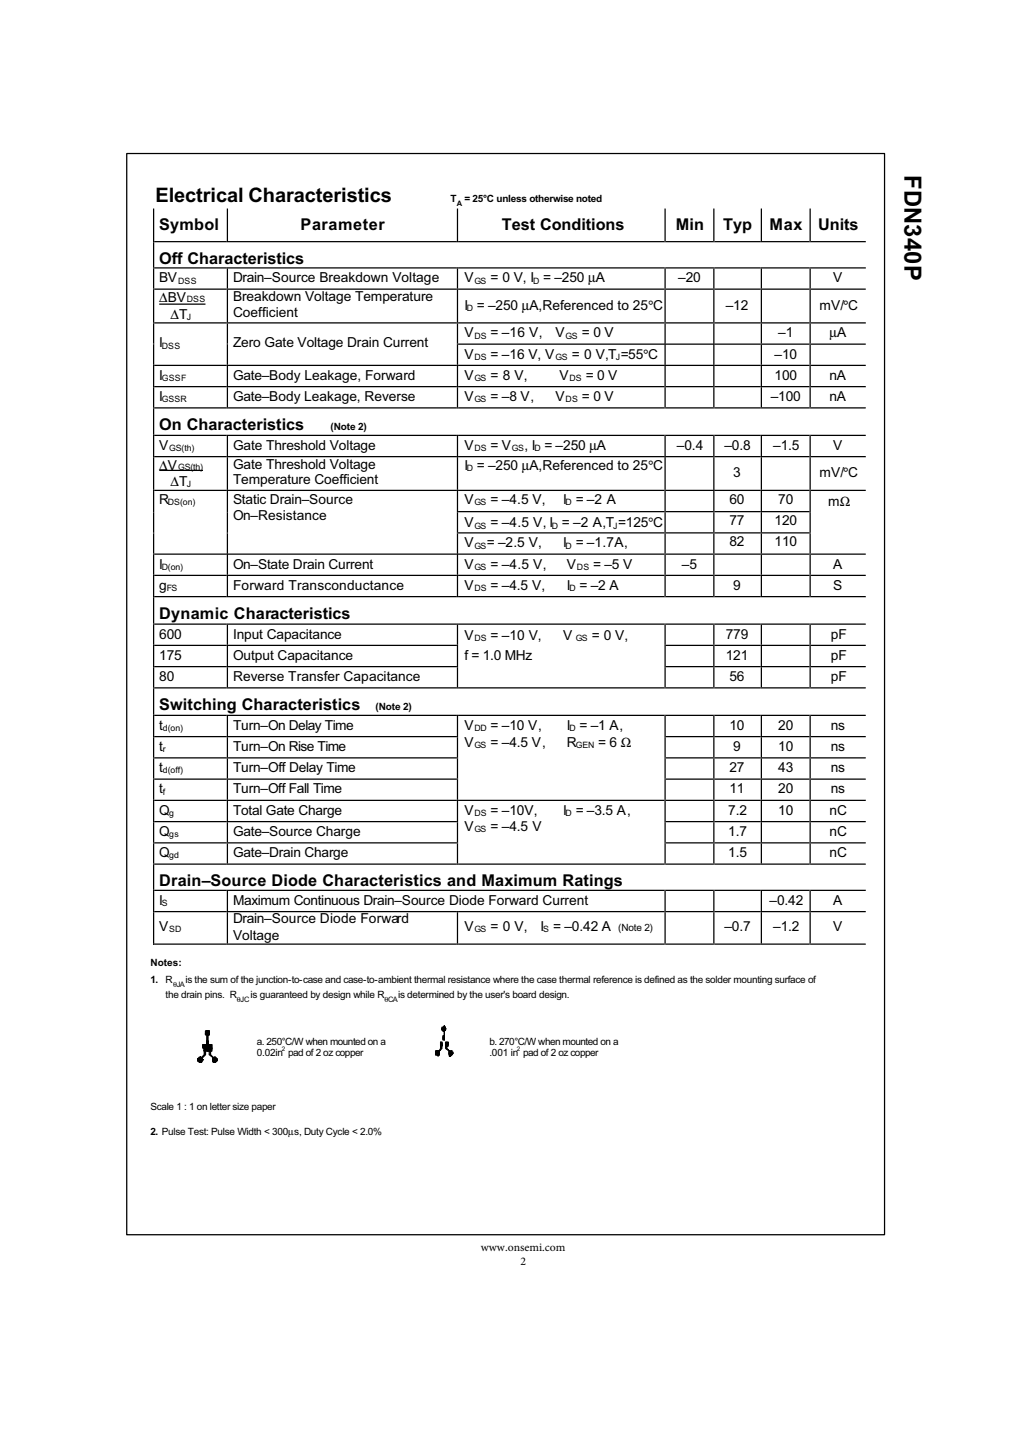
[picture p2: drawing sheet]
<svg xmlns="http://www.w3.org/2000/svg" width="210mm" height="297mm" viewBox="0 0 210 297" stroke-linecap="round" stroke-linejoin="round" font-family="sans-serif">
<defs><g id="words">
<text font-size="4.9" x="185.6" y="35.9" transform="rotate(90 185.6 35.9)">FDN340P</text>
<text font-size="4.1" x="31.9" y="41.5">Electrical Characteristics</text>
<g font-size="3.3">
<text x="32.7" y="47.2">Symbol</text>
<text x="61.7" y="47.2">Parameter</text>
<text x="103" y="47.2">Test Conditions</text>
<text x="138.6" y="47.2">Min</text>
<text x="148.4" y="47.2">Typ</text>
<text x="157.9" y="47.2">Max</text>
<text x="167.9" y="47.2">Units</text>
<text x="32.7" y="54.1">Off Characteristics</text>
<text x="32.7" y="88.2">On Characteristics</text>
<text x="32.7" y="127">Dynamic Characteristics</text>
<text x="32.7" y="145.7">Switching Characteristics</text>
<text x="32.7" y="181.9">Drain–Source Diode Characteristics and Maximum Ratings</text>
</g>
<g font-size="2.8">
<text x="32.7" y="57.9">BV</text>
<text x="47.8" y="57.9">Drain–Source Breakdown Voltage</text>
<text x="95.3" y="57.9">V</text>
<text x="100.7" y="57.9">= 0 V, I = –250 µA</text>
<text x="139.2" y="57.9">–20</text>
<text x="171" y="57.9">V</text>
<text x="32.7" y="62.1">∆BV</text>
<text x="35" y="65.4">∆T</text>
<text x="47.8" y="61.8">Breakdown Voltage Temperature</text>
<text x="47.8" y="65.1">Coefficient</text>
<text x="95.3" y="63.6">I = –250 µA,Referenced to 25°C</text>
<text x="148.9" y="63.6">–12</text>
<text x="168.2" y="63.6">mV/°C</text>
<text x="32.7" y="71.3">I</text>
<text x="47.8" y="71.3">Zero Gate Voltage Drain Current</text>
<text x="95.3" y="69.2">V</text>
<text x="100.7" y="69.2">= –16 V,</text>
<text x="114" y="69.2">V</text>
<text x="119.4" y="69.2">= 0 V</text>
<text x="159.7" y="69.2">–1</text>
<text x="170.2" y="69.2">µA</text>
<text x="32.7" y="78">I</text>
<text x="47.8" y="78">Gate–Body Leakage, Forward</text>
<text x="95.3" y="73.6">V</text>
<text x="95.3" y="78">V</text>
<text x="100.7" y="78">= 8 V,</text>
<text x="100.7" y="73.6">= –16 V, V</text>
<text x="114.8" y="78">V</text>
<text x="117.3" y="73.6">= 0 V,T =55°C</text>
<text x="120.2" y="78">= 0 V</text>
<text x="158.9" y="73.6">–10</text>
<text x="158.9" y="78">100</text>
<text x="170.2" y="78">nA</text>
<text x="32.7" y="82.3">I</text>
<text x="47.8" y="82.3">Gate–Body Leakage, Reverse</text>
<text x="95.3" y="82.3">V</text>
<text x="100.7" y="82.3">= –8 V,</text>
<text x="114" y="82.3">V</text>
<text x="119.4" y="82.3">= 0 V</text>
<text x="158.1" y="82.3">–100</text>
<text x="170.2" y="82.3">nA</text>
<text x="32.7" y="92.3">V</text>
<text x="47.8" y="92.3">Gate Threshold Voltage</text>
<text x="95.3" y="92.3">V</text>
<text x="100.7" y="92.3">= V</text>
<text x="107.6" y="92.3">, I = –250 µA</text>
<text x="138.9" y="92.3">–0.4</text>
<text x="148.7" y="92.3">–0.8</text>
<text x="158.7" y="92.3">–1.5</text>
<text x="171" y="92.3">V</text>
<text x="32.7" y="96.4">∆V</text>
<text x="35" y="99.8">∆T</text>
<text x="47.8" y="96.2">Gate Threshold Voltage</text>
<text x="47.8" y="99.3">Temperature Coefficient</text>
<text x="95.3" y="96.4">I = –250 µA,Referenced to 25°C</text>
<text x="150.4" y="98">3</text>
<text x="168.2" y="98">mV/°C</text>
<text x="32.7" y="103.4">R</text>
<text x="47.8" y="103.4">Static Drain–Source</text>
<text x="47.8" y="106.7">On–Resistance</text>
<text x="95.3" y="103.4">V</text>
<text x="100.7" y="103.4">= –4.5 V,</text>
<text x="115.6" y="103.4">I = –2 A</text>
<text x="149.7" y="107.7">77</text>
<text x="149.7" y="103.4">60</text>
<text x="158.9" y="107.7">120</text>
<text x="159.7" y="103.4">70</text>
<text x="169.9" y="103.9">mΩ</text>
<text x="95.3" y="112.3">V</text>
<text x="95.3" y="108.2">V</text>
<text x="99.9" y="112.3">= –2.5 V,</text>
<text x="100.7" y="108.2">= –4.5 V, I = –2 A,T =125°C</text>
<text x="115.6" y="112.3">I = –1.7A,</text>
<text x="149.7" y="112.1">82</text>
<text x="158.9" y="112.1">110</text>
<text x="32.7" y="116.7">I</text>
<text x="47.8" y="116.7">On–State Drain Current</text>
<text x="95.3" y="116.7">V</text>
<text x="100.7" y="116.7">= –4.5 V,</text>
<text x="116.3" y="116.7">V</text>
<text x="121.7" y="116.7">= –5 V</text>
<text x="139.9" y="116.7">–5</text>
<text x="171" y="116.7">A</text>
<text x="32.7" y="121.1">g</text>
<text x="47.8" y="121.1">Forward Transconductance</text>
<text x="95.3" y="121.1">V</text>
<text x="100.7" y="121.1">= –4.5 V,</text>
<text x="116.3" y="121.1">I = –2 A</text>
<text x="150.4" y="121.1">9</text>
<text x="171" y="121.1">S</text>
<text x="32.7" y="131.1">600</text>
<text x="47.8" y="131.1">Input Capacitance</text>
<text x="95.3" y="131.3">V</text>
<text x="100.7" y="131.3">= –10 V,</text>
<text x="115.6" y="131.3">V</text>
<text x="121.5" y="131.3">= 0 V,</text>
<text x="148.9" y="131.1">779</text>
<text x="170.5" y="131.1">pF</text>
<text x="32.7" y="135.4">175</text>
<text x="47.8" y="135.4">Output Capacitance</text>
<text x="95.3" y="135.4">f = 1.0 MHz</text>
<text x="148.9" y="135.4">121</text>
<text x="170.5" y="135.4">pF</text>
<text x="32.7" y="139.8">80</text>
<text x="47.8" y="139.8">Reverse Transfer Capacitance</text>
<text x="149.7" y="139.8">56</text>
<text x="170.5" y="139.8">pF</text>
<text x="32.7" y="149.8">t</text>
<text x="47.8" y="149.8">Turn–On Delay Time</text>
<text x="95.3" y="149.8">V</text>
<text x="100.7" y="149.8">= –10 V,</text>
<text x="116.3" y="149.8">I = –1 A,</text>
<text x="149.7" y="149.8">10</text>
<text x="159.7" y="149.8">20</text>
<text x="170.5" y="149.8">ns</text>
<text x="32.7" y="154.2">t</text>
<text x="47.8" y="154.2">Turn–On Rise Time</text>
<text x="95.3" y="153.4">V</text>
<text x="100.7" y="153.4">= –4.5 V,</text>
<text x="116.3" y="153.4">R</text>
<text x="122.7" y="153.4">= 6 Ω</text>
<text x="150.4" y="154.2">9</text>
<text x="159.7" y="154.2">10</text>
<text x="170.5" y="154.2">ns</text>
<text x="32.7" y="158.5">t</text>
<text x="47.8" y="158.5">Turn–Off Delay Time</text>
<text x="149.7" y="158.5">27</text>
<text x="159.7" y="158.5">43</text>
<text x="170.5" y="158.5">ns</text>
<text x="32.7" y="162.9">t</text>
<text x="32.7" y="167.3">Q</text>
<text x="47.8" y="162.9">Turn–Off Fall Time</text>
<text x="47.8" y="167.3">Total Gate Charge</text>
<text x="95.3" y="167.3">V</text>
<text x="100.7" y="167.3">= –10V,</text>
<text x="115.6" y="167.3">I = –3.5 A,</text>
<text x="149.4" y="167.3">7.2</text>
<text x="149.7" y="162.9">11</text>
<text x="159.7" y="167.3">10</text>
<text x="159.7" y="162.9">20</text>
<text x="170.2" y="167.3">nC</text>
<text x="170.5" y="162.9">ns</text>
<text x="32.7" y="171.6">Q</text>
<text x="47.8" y="171.6">Gate–Source Charge</text>
<text x="95.3" y="170.6">V</text>
<text x="100.7" y="170.6">= –4.5 V</text>
<text x="149.4" y="171.6">1.7</text>
<text x="170.2" y="171.6">nC</text>
<text x="32.7" y="176">Q</text>
<text x="47.8" y="176">Gate–Drain Charge</text>
<text x="149.4" y="176">1.5</text>
<text x="170.2" y="176">nC</text>
<text x="32.7" y="185.7">I</text>
<text x="47.8" y="185.7">Maximum Continuous Drain–Source Diode Forward Current</text>
<text x="157.9" y="185.7">–0.42</text>
<text x="171" y="185.7">A</text>
<text x="32.7" y="191.1">V</text>
<text x="47.8" y="189.6">Drain–Source Diode Forward</text>
<text x="95.3" y="191.1">V</text>
<text x="100.7" y="191.1">= 0 V,</text>
<text x="110.9" y="191.1">I = –0.42 A</text>
<text x="148.7" y="191.1">–0.7</text>
<text x="158.7" y="191.1">–1.2</text>
<text x="171" y="191.1">V</text>
<text x="47.8" y="192.9">Voltage</text>
</g>
<g font-size="2.4">
<text x="98.7" y="256.7">www.onsemi.com</text>
<text x="106.8" y="259.6">2</text>
</g>
<g font-size="2.1">
<text x="92.5" y="41.5">T</text>
<text x="95.3" y="41.5">= 25°C unless otherwise noted</text>
<text x="67.8" y="88.2">(Note 2)</text>
<text x="77.1" y="145.7">(Note 2)</text>
<text x="126.8" y="191.1">(Note 2)</text>
<text x="30.9" y="198.3">Notes:</text>
<text x="30.9" y="201.9">1. R</text>
<text x="38.1" y="201.9">is the sum of the j</text>
<text x="52.9" y="201.9">unction-to-case and case-to-ambient thermal resistance where the case thermal reference is defined as the solder mounting surface of</text>
<text x="34" y="205">the drain pins. R</text>
<text x="51.4" y="205">is guaranteed by design while R</text>
<text x="81.7" y="205">is determined by the user'</text>
<text x="103.7" y="205">s board design.</text>
<text x="52.7" y="214.5">a. 250°C/W when mounted on a</text>
<text x="100.4" y="214.5">b. 270°C/W when mounted on a</text>
<text x="52.7" y="216.8">0.02in pad of 2 oz copper</text>
<text x="100.4" y="216.8">.001 in pad of 2 oz copper</text>
<text x="30.9" y="227.8">Scale 1 : 1 on letter size paper</text>
<text x="30.9" y="232.9">2.Pulse Test: Pulse Width &lt; 300µs, Duty Cycle &lt; 2.0%</text>
</g>
<g font-size="1.8">
<text x="36.5" y="58.2">DSS</text>
<text x="97.3" y="58.2">GS</text>
<text x="109.4" y="58.2">D</text>
<text x="38.3" y="65.6">J</text>
<text x="38.3" y="62.1">DSS</text>
<text x="95.8" y="63.8">D</text>
<text x="33.2" y="71.5">DSS</text>
<text x="97.3" y="69.5">DS</text>
<text x="116.1" y="69.5">GS</text>
<text x="97.3" y="73.9">DS</text>
<text x="114" y="73.9">GS</text>
<text x="126.3" y="73.9">J</text>
<text x="33.2" y="78.2">GSSF</text>
<text x="33.2" y="82.6">GSSR</text>
<text x="97.3" y="78.2">GS</text>
<text x="97.3" y="82.6">GS</text>
<text x="116.1" y="82.6">DS</text>
<text x="116.8" y="78.2">DS</text>
<text x="34.7" y="92.6">GS(th)</text>
<text x="97.3" y="92.6">DS</text>
<text x="105" y="92.6">GS</text>
<text x="109.7" y="92.6">D</text>
<text x="36.5" y="96.4">GS(th)</text>
<text x="38.3" y="100">J</text>
<text x="95.8" y="96.7">D</text>
<text x="34.5" y="103.6">DS(on)</text>
<text x="97.3" y="103.6">GS</text>
<text x="116.1" y="103.6">D</text>
<text x="97.3" y="112.6">GS</text>
<text x="97.3" y="108.5">GS</text>
<text x="113.2" y="108.5">D</text>
<text x="116.1" y="112.6">D</text>
<text x="125.8" y="108.5">J</text>
<text x="33.2" y="117">D(on)</text>
<text x="97.3" y="117">GS</text>
<text x="118.4" y="117">DS</text>
<text x="34.2" y="121.3">FS</text>
<text x="97.3" y="121.3">DS</text>
<text x="116.8" y="121.3">D</text>
<text x="97.3" y="131.6">DS</text>
<text x="118.1" y="131.6">GS</text>
<text x="33.4" y="150.1">d(on)</text>
<text x="33.4" y="154.4">r</text>
<text x="97.3" y="150.1">DD</text>
<text x="97.3" y="153.7">GS</text>
<text x="116.8" y="150.1">D</text>
<text x="118.1" y="153.7">GEN</text>
<text x="33.4" y="158.8">d(off)</text>
<text x="33.4" y="163.1">f</text>
<text x="34.7" y="167.5">g</text>
<text x="97.3" y="167.5">DS</text>
<text x="116.1" y="167.5">D</text>
<text x="34.7" y="171.9">gs</text>
<text x="97.3" y="170.8">GS</text>
<text x="34.7" y="176.2">gd</text>
<text x="33.2" y="186">S</text>
<text x="34.7" y="191.4">SD</text>
<text x="97.3" y="191.4">GS</text>
<text x="111.4" y="191.4">S</text>
</g>
<g font-size="1.5">
<text x="93.7" y="42.3">A</text>
<text x="35.5" y="202.7">θJA</text>
<text x="48.6" y="205.7">θJC</text>
<text x="78.9" y="205.7">θCA</text>
</g>
<g font-size="1.3">
<text x="57.8" y="215.7">2</text>
<text x="106.1" y="215.7">2</text>
</g>
</g></defs>
<g fill="none" stroke="#000" stroke-width=".26">
<path d="M26 31.5h155.5v222h-155.5zM31.5 42.8v151.1M31.6 49.6h14.9M31.6 55h14.9M31.6 59.4h14.9M46.7 42.8v6.9M46.7 54.9v29M46.8 49.6h46.9M46.8 55h46.9M46.8 59.4h46.9M93.9 42.8v6.9M93.9 54.9v29"/>
<path d="M94 49.6h42.3M94 55h42.3M94 59.4h42.3M136.5 42.8v6.9M136.5 54.9v29M136.6 49.6h9.7M136.6 55h9.7M136.6 59.4h9.7M146.5 42.8v6.9M146.5 54.9v29M146.6 49.6h9.5M146.6 55h9.5"/>
<path d="M146.6 59.4h9.5M156.2 42.8v6.9M156.2 54.9v29M156.3 49.6h9.8M156.3 55h9.8M156.3 59.4h9.8M166.2 42.8v6.9M166.2 54.9v29M166.4 49.6h11.2M166.4 55h11.2M166.4 59.4h11.2M31.6 66.3h14.9"/>
<path d="M31.6 75h14.9M31.6 79.4h14.9M32.7 62.4h9.5M46.8 66.3h46.9M46.8 75h46.9M46.8 79.4h46.9M94 66.3h42.3M94 70.6h42.3M94 75h42.3M94 79.4h42.3M136.6 66.3h9.7M136.6 70.6h9.7"/>
<path d="M136.6 75h9.7M136.6 79.4h9.7M146.6 66.3h9.5M146.6 70.6h9.5M146.6 75h9.5M146.6 79.4h9.5M156.3 66.3h9.8M156.3 70.6h9.8M156.3 75h9.8M156.3 79.4h9.8M166.4 66.3h11.2M166.4 70.6h11.2"/>
<path d="M166.4 75h11.2M166.4 79.4h11.2M31.6 83.7h14.9M31.6 89.4h14.9M31.6 93.7h14.9M32.7 96.6h9M46.7 89.2v33.4M46.8 83.7h46.9M46.8 89.4h46.9M46.8 93.7h46.9M93.9 89.2v33.4M94 83.7h42.3"/>
<path d="M94 89.4h42.3M94 93.7h42.3M136.5 89.2v33.4M136.6 83.7h9.7M136.6 89.4h9.7M136.6 93.7h9.7M146.5 89.2v33.4M146.6 83.7h9.5M146.6 89.4h9.5M146.6 93.7h9.5M156.2 89.2v33.4M156.3 83.7h9.8"/>
<path d="M156.3 89.4h9.8M156.3 93.7h9.8M166.2 89.2v33.4M166.4 83.7h11.2M166.4 89.4h11.2M166.4 93.7h11.2M31.6 100.7h14.9M31.6 113.8h14.9M31.6 118.1h14.9M46.8 100.7h46.9M46.8 113.8h46.9M46.8 118.1h46.9"/>
<path d="M94 100.7h42.3M94 105h42.3M94 109.4h42.3M94 113.8h42.3M94 118.1h42.3M136.6 100.7h9.7M136.6 105h9.7M136.6 109.4h9.7M136.6 113.8h9.7M136.6 118.1h9.7M146.6 100.7h9.5M146.6 105h9.5"/>
<path d="M146.6 109.4h9.5M146.6 113.8h9.5M146.6 118.1h9.5M156.3 100.7h9.8M156.3 105h9.8M156.3 109.4h9.8M156.3 113.8h9.8M156.3 118.1h9.8M166.4 100.7h11.2M166.4 113.8h11.2M166.4 118.1h11.2M31.6 122.5h14.9"/>
<path d="M31.6 128.1h14.9M31.6 132.5h14.9M31.6 136.8h14.9M46.7 128v13.3M46.8 122.5h46.9M46.8 128.1h46.9M46.8 132.5h46.9M46.8 136.8h46.9M93.9 128v13.3M94 122.5h42.3M94 128.1h42.3M136.5 128v13.3"/>
<path d="M136.6 122.5h9.7M136.6 128.1h9.7M136.6 132.5h9.7M136.6 136.8h9.7M146.5 128v13.3M146.6 122.5h9.5M146.6 128.1h9.5M146.6 132.5h9.5M146.6 136.8h9.5M156.2 128v13.3M156.3 122.5h9.8M156.3 128.1h9.8"/>
<path d="M156.3 132.5h9.8M156.3 136.8h9.8M166.2 128v13.3M166.4 122.5h11.2M166.4 128.1h11.2M166.4 132.5h11.2M166.4 136.8h11.2M31.6 141.2h14.9M31.6 146.9h14.9M31.6 151.2h14.9M31.6 155.6h14.9M31.6 159.9h14.9"/>
<path d="M46.7 146.7v30.8M46.8 141.2h46.9M46.8 146.9h46.9M46.8 151.2h46.9M46.8 155.6h46.9M46.8 159.9h46.9M93.9 146.7v30.8M94 141.2h42.3M94 146.9h42.3M136.5 146.7v30.8M136.6 141.2h9.7M136.6 146.9h9.7"/>
<path d="M136.6 151.2h9.7M136.6 155.6h9.7M136.6 159.9h9.7M146.5 146.7v30.8M146.6 141.2h9.5M146.6 146.9h9.5M146.6 151.2h9.5M146.6 155.6h9.5M146.6 159.9h9.5M156.2 146.7v30.8M156.3 141.2h9.8M156.3 146.9h9.8"/>
<path d="M156.3 151.2h9.8M156.3 155.6h9.8M156.3 159.9h9.8M166.2 146.7v30.8M166.4 141.2h11.2M166.4 146.9h11.2M166.4 151.2h11.2M166.4 155.6h11.2M166.4 159.9h11.2M31.6 164.3h14.9M31.6 168.7h14.9M31.6 173h14.9"/>
<path d="M31.6 177.4h14.9M46.8 164.3h46.9M46.8 168.7h46.9M46.8 173h46.9M46.8 177.4h46.9M94 164.3h42.3M94 177.4h42.3M136.6 164.3h9.7M136.6 168.7h9.7M136.6 173h9.7M136.6 177.4h9.7M146.6 164.3h9.5"/>
<path d="M146.6 168.7h9.5M146.6 173h9.5M146.6 177.4h9.5M156.3 164.3h9.8M156.3 168.7h9.8M156.3 173h9.8M156.3 177.4h9.8M166.4 164.3h11.2M166.4 168.7h11.2M166.4 173h11.2M166.4 177.4h11.2M31.6 182.8h14.9"/>
<path d="M31.6 187.1h14.9M31.6 193.8h14.9M46.7 182.6v11.3M46.8 182.8h89.5M46.8 187.1h46.9M46.8 193.8h46.9M93.9 187v6.9M94 187.1h42.3M94 193.8h42.3M136.5 182.6v11.3M136.6 182.8h9.7M136.6 187.1h9.7"/>
<path d="M136.6 193.8h9.7M146.5 182.6v11.3M146.6 182.8h9.5M146.6 187.1h9.5M146.6 193.8h9.5M156.2 182.6v11.3M156.3 182.8h9.8M156.3 187.1h9.8M156.3 193.8h9.8M166.2 182.6v11.3M166.4 182.8h11.2M166.4 187.1h11.2"/>
<path d="M166.4 193.8h11.2M41.1 217l.3 .5h.3l-.6-.5h-.2v.3h-.3v.5h.3v.3h.2l.6-.6-.6 .6-.5-.6 .5-.5 .3 .8v-.3h-.3v-.2l-.2 .2 .2 .3v-.3h.3v-.2l-.3 .8-.5-.6v.3l.3-.3-.3-.2 .3 .2-.3 .3h.5h-.2v.3l.2-.3v.3h.3l-.3-.3h.3v-.5h-.3h.3l-.3-.3v.3h-.2M41.1 217.3l-.2-.3-.3 .5M41.7 215l.2 .2-.2-.2v-.3l.5 .5-.5-.5v-.2l1 1v.2l-.3-.5v.3l.3 .2-.3-.2 .3-.3-.3 .5 .3-.2-.3 .2v-.5h-.5l.8-1-.3-.3v-.2h.3v.8h.8v.7l-.6 .3 .3 .2 .3-.2-.6-.3 .6 .5h-.3l-.3-.2 .3-.3 .3 .3-.6 .2 .6-.5h-.3M41.9 214.5h.5v-.8l.3 .5-.8 1h-.2v-.7h.2h-.2v.2l.2-.2h.3l-.5 .2M41.9 215.2v.5h.3v.8l-.8 .8h-.3l.8-.8v-.8l.3-.5v.3l-.3-.3v.3l.3 .2-.3-.5 .3 .3-.3 .2 .3-.5-.3 .3v.2h.3v-.5zM41.9 214.5l.8 .7v.3zM42.2 211.6l.2 .3M42.2 214.5l.5 .7M42.4 214.2l.8 1 .3-.2-.6-.5-.5 .7 .5-.7h.3l.3 .2-.6 .5h.3l-.8-.7 .5 .7 .6-.5-.3-.2-.8 .7v.3l1.1-1-.8 .7h.2l-.7-.7-.5 .5 .7-.5 .3-.8-.3 .2 .3 .6-.5 .7 .5-.7h.2l.6 .5v.2h-.8v.5h-.3M42.4 211.6l-.2 .3M42.7 213.7v.2l-.3 .3z"/>
<path d="M42.7 213.7v-1.3h-.3v1.5M42.7 215.7h.1M42.7 212.2h.2M42.7 212.4l.2-.2-.5-.6h.3l-.5 .6 .5 .2-.3-.2h.3l-.3 .2v-.2l-.2 .2v-.2h.2l-.2-.3h.2l-.2 .3 .2 .2 .5-.5h-.2l.2-.3h-.2v.3l-.3-.3v.3l.3-.3 .2 .3-.2 .3h.2v.2h-.2v-.2h-.3v-.3h.3v.3l.2 .2h-.7v-.8h.7v.8M42.9 215.7v-.5h.6v.5h-.6v.8l1.1 .8v.2l-.3-.2v.5l.3 .3h.2v-.3h.3v-.5h-.3v-.3h-.2l-.3 .3h.3l.2-.3 .3 .5-.5 .6-.3-.6v.3l.3-.3-.3-.2v.2h.3l-.3 .3h.5v-.5h-.2v.5l-.3 .3h.3v-.3l.2 .3v-.3h.3l-.3-.3 .3-.2-.3 .2 .3 .3v-.3l-.5-.5-.3 .5 .5 .6 .3-.6M43.2 215.7v.8l.8 .8M44.2 217.3l-.2-.3-.3 .5M89.4 216.3v.2h.2l.3 .3v-.3h.2v-.8h-.7v.3l.2-.3h-.2l.2 .3h-.2l.2 .3v-.3l-.2 .3v.2l.2-.2-.2 .2h.2v-.2v.2h.5l-.2-.2-.3 .2M89.6 216.2l.3 .3M89.6 216v-.3l.3 .3v-.3h.2l-.2 .3 .2-.3v.3h-.2l.2 .3-.2 .2M89.6 216h.3v.5l-.3-.2zM89.9 215.7h-.3l.5 .6v-.3l-.2 .8v-.3"/>
<path d="M89.9 215.7l.2 .3-.2 .3 .2 .2-.2-.2M89.9 215.7l-.3 .4M90.4 213.9l.3 .6v.2l-.3-.8 .3 .6v.2l-.3-.2v-.3l.3-.3-.3 .8 .3-.5M90.4 213.9h.3v.8h-.3zM90.7 213.9l-.3 .6v.7l-.3 .5 .6-.5v-.5M90.7 210.9l.2 .2M90.7 211.1l.5-.5 .2 .8-.2 .2h-.3l-.2-.2zM90.9 213.2l.3 .2v-.7h-.3l.3 .7-.3-.5 .3-.2-.3 .5 .3 .2h-.3l.3-.7-.3 .2 .3 .3M90.9 211.1l.3-.2v.5h-.3zM90.9 212.7h.3M91.2 210.9v.2v-.2h-.3h.3l-.5 .2h.2l-.2 .3h.2M91.2 211.6v1.8h-.3v-.7h.3z"/>
<path d="M91.4 211.1l-.2-.5-.5 .5 .5 .5 .2-.5-.2-.5v.5v-.2h-.3v.2l-.2 .3 .5 .2 .2-.5h-.2l.2 .3-.2 .2v-.2l-.3 .2 .3-.2v.2v-.2M91.4 213.9l.5 .6-.2 .2-.3-.2 .3-.6 .2 .3-.5 .3v.2l.5-.5-.2-.3-.3 .3 .3 .5 .2-.2-.5-.3zM91.4 213.9h.5v.8h-.2v.5l.5 .5-.8-.5zM91.4 214.7h.5M92.2 215.7v.3v-.3l.3 .3 .2-.3-.2 .3h.2v.5l-.2-.2v.2h.2h-.5h.3M92.2 216v.5zM92.2 216.8v-.5l.3-.6 .2 .3h.3l-.8 .8h.3l.2-.5h.3l-.8-.6 .3 1.1M92.2 215.7h.5v.3l.3 .3h-.3v.2h-.2v.3l-.3-.3v-.5h.3l.2 .3h-.2v.2l-.3-.2zM92.5 215.7l-.3 .3M92.7 216v.3"/>
</g>
<path d="M39.6 210.6h6.7v8.5h-6.7zM88.6 209.8h6.9v7.7h-6.9z" fill="none" stroke="#fff" stroke-width=".26"/>
<use href="#words"/>
</svg>
